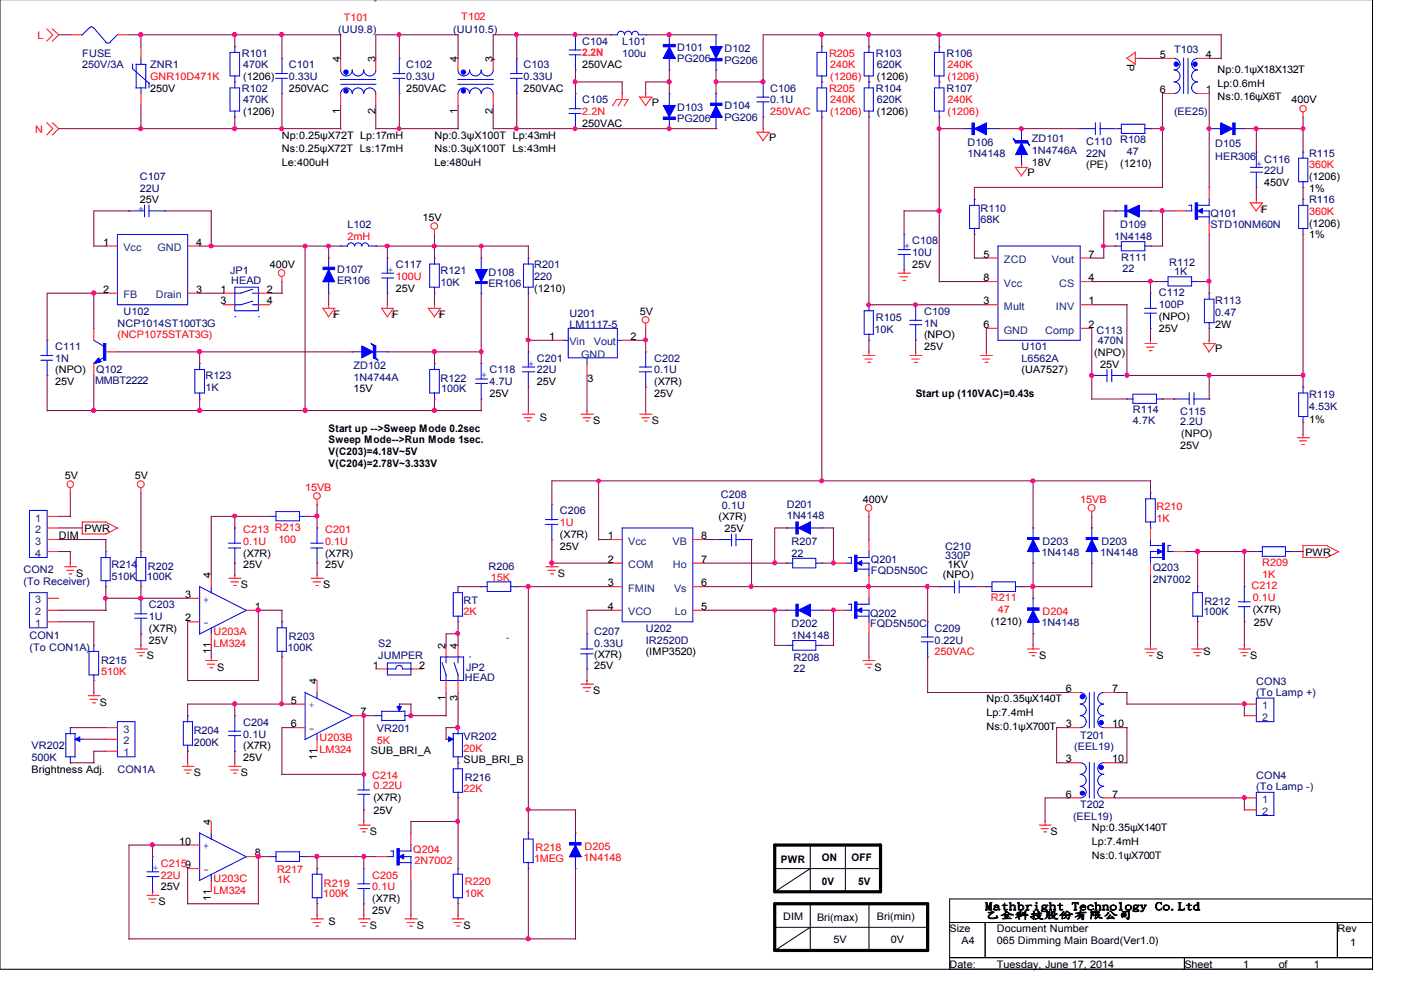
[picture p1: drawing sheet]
<svg xmlns="http://www.w3.org/2000/svg" width="297mm" height="210mm" viewBox="0 0 297 210" stroke-linecap="round" stroke-linejoin="round" font-family="sans-serif">
<defs><g id="words">
<g font-size="2.2" fill="#f00">
<text x="72.9" y="4.5">T101</text>
<text x="97.8" y="4.2">T102</text>
<text x="8" y="8.3">L</text>
<text x="123.4" y="12">2.2N</text>
<text x="31.8" y="16.9">GNR10D471K</text>
<text x="175.8" y="12">R205</text>
<text x="176" y="14.5">240K</text>
<text x="176" y="16.9">(1206)</text>
<text x="200.9" y="14.5">240K</text>
<text x="200.9" y="16.9">(1206)</text>
<text x="175.8" y="19.5">R205</text>
<text x="176" y="21.9">240K</text>
<text x="200.9" y="21.9">240K</text>
<text x="7.5" y="28.2">N</text>
<text x="123.4" y="24.5">2.2N</text>
<text x="163.3" y="24.5">250VAC</text>
<text x="176" y="24.5">(1206)</text>
<text x="200.9" y="24.5">(1206)</text>
<text x="277.5" y="35.7">360K</text>
<text x="277.5" y="45.6">360K</text>
<text x="73.7" y="50.8">2mH</text>
<text x="83.9" y="59.3">100U</text>
<text x="24.9" y="71.7">(NCP1075STAT3G)</text>
<text x="64.7" y="104.1">15VB</text>
<text x="229" y="106.6">15VB</text>
<text x="51.6" y="113">C213 R213</text>
<text x="68.9" y="113">C201</text>
<text x="118.7" y="111.6">1U</text>
<text x="245.2" y="108">R210</text>
<text x="245.2" y="110.6">1K</text>
<text x="51.6" y="115.6">0.1U</text>
<text x="59" y="115.1">100</text>
<text x="68.9" y="115.6">0.1U</text>
<text x="104.1" y="123.3">15K</text>
<text x="265.3" y="125">C212</text>
<text x="267.6" y="120.1">R209</text>
<text x="267.6" y="122.5">1K</text>
<text x="98.3" y="130.5">2K</text>
<text x="210.1" y="127.5">R211</text>
<text x="211.6" y="130">47</text>
<text x="221.1" y="130.5">D204</text>
<text x="265.6" y="127.5">0.1U</text>
<text x="45.3" y="134.7">U203A</text>
<text x="45.3" y="137.2">LM324</text>
<text x="21.4" y="143.2">510K</text>
<text x="198.1" y="139">250VAC</text>
<text x="67.7" y="157.2">U203B</text>
<text x="67.7" y="159.6">LM324</text>
<text x="79.9" y="157.7">5K</text>
<text x="98.3" y="159.4">20K</text>
<text x="78.9" y="165.1">C214</text>
<text x="79.2" y="167.3">0.22U</text>
<text x="98.3" y="167.8">22K</text>
<text x="34.1" y="183.7">C2159</text>
<text x="58.8" y="185">R217</text>
<text x="87.6" y="180.8">Q204</text>
<text x="87.9" y="183.2">2N7002</text>
<text x="113.3" y="182.7">1MEG</text>
<text x="113.5" y="180.5">R218</text>
<text x="123.7" y="182.6">1N4148</text>
<text x="124" y="180.3">D205</text>
<text x="34.1" y="186.3">22U</text>
<text x="45.3" y="187">U203C</text>
<text x="45.3" y="189.5">LM324</text>
<text x="58.8" y="187.2">1K</text>
<text x="68.5" y="190.3">100K</text>
<text x="68.7" y="188">R219</text>
<text x="78.9" y="186.3">C205</text>
<text x="78.9" y="188.7">0.1U</text>
<text x="98.6" y="187.7">R220</text>
<text x="98.6" y="190.3">10K</text>
</g>
<g font-size="2.2" fill="#000080">
<text x="71.7" y="7">(UU9.8)</text>
<text x="96.1" y="7">(UU10.5)</text>
<text x="123.4" y="9.5">C104</text>
<text x="131.9" y="9.5">L101</text>
<text x="143.6" y="10.8">D101</text>
<text x="153.6" y="11">D102</text>
<text x="248.9" y="11.3">T103</text>
<text x="17.4" y="12">FUSE</text>
<text x="17.4" y="14.5">250V/3A</text>
<text x="31.8" y="14.5">ZNR1</text>
<text x="51.3" y="12">R101</text>
<text x="51.6" y="14.5">470K</text>
<text x="61.2" y="14.5">C101</text>
<text x="61.2" y="16.9">0.33U</text>
<text x="86.1" y="14.5">C102</text>
<text x="86.1" y="16.9">0.33U</text>
<text x="111" y="14.5">C103</text>
<text x="111" y="16.9">0.33U</text>
<text x="131.9" y="12">100u</text>
<text x="143.6" y="13.2">PG206</text>
<text x="153.6" y="13.5">PG206</text>
<text x="185.7" y="12">R103</text>
<text x="185.9" y="14.5">620K</text>
<text x="200.7" y="12">R106</text>
<text x="51.3" y="19.5">R102</text>
<text x="51.6" y="21.9">470K</text>
<text x="123.4" y="21.9">C105</text>
<text x="143.6" y="23.5">D103</text>
<text x="153.6" y="23.2">D104</text>
<text x="163.3" y="19.5">C106</text>
<text x="163.3" y="21.9">0.1U</text>
<text x="185.7" y="19.5">R104</text>
<text x="185.9" y="21.9">620K</text>
<text x="200.7" y="19.5">R107</text>
<text x="143.6" y="25.9">PG206</text>
<text x="153.6" y="25.7">PG206</text>
<text x="248.9" y="24.5">(EE25)</text>
<text x="205.1" y="30.9">D106</text>
<text x="205.1" y="33.4">1N4148</text>
<text x="218.8" y="30.2">ZD101</text>
<text x="218.8" y="32.7">1N4746A</text>
<text x="230.3" y="30.7">C110</text>
<text x="230.3" y="33.2">22N</text>
<text x="237.5" y="30.4">R108</text>
<text x="238.9" y="32.9">47</text>
<text x="257.6" y="31.2">D105</text>
<text x="257.6" y="33.9">HER306</text>
<text x="268.1" y="34.6">C116</text>
<text x="277.5" y="33.2">R115</text>
<text x="29.6" y="38.1">C107</text>
<text x="29.6" y="40.7">22U</text>
<text x="268.1" y="36.9">22U</text>
<text x="207.9" y="44.9">R110</text>
<text x="207.9" y="47.3">68K</text>
<text x="256.6" y="46.1">Q101</text>
<text x="277.5" y="43.1">R116</text>
<text x="73.7" y="48.4">L102</text>
<text x="193.4" y="51.8">C108</text>
<text x="236.2" y="50.8">1N4148</text>
<text x="237.5" y="48.4">D109</text>
<text x="256.6" y="48.4">STD10NM60N</text>
<text x="48.8" y="58.1">JP1</text>
<text x="71.5" y="57.8">D107</text>
<text x="83.9" y="56.8">C117</text>
<text x="93.4" y="58.1">R121</text>
<text x="103.5" y="58.5">D108</text>
<text x="113.3" y="56.8">R201</text>
<text x="113.3" y="59.3">220</text>
<text x="193.4" y="54.3">10U</text>
<text x="237.7" y="55.3">R111</text>
<text x="238" y="57.6">22</text>
<text x="247.9" y="56.3">R112</text>
<text x="248.9" y="58.3">1K</text>
<text x="49" y="60.3">HEAD</text>
<text x="71.5" y="60.3">ER106</text>
<text x="93.4" y="60.6">10K</text>
<text x="103.5" y="60.8">ER106</text>
<text x="245.7" y="62.8">C112</text>
<text x="245.7" y="65.3">100P</text>
<text x="257.6" y="64.5">R113</text>
<text x="24.9" y="69.3">NCP1014ST100T3G</text>
<text x="26.2" y="66.7">U102</text>
<text x="120.7" y="67.2">U201</text>
<text x="120.7" y="69.5">LM1117-5</text>
<text x="185.4" y="70.5">10K</text>
<text x="185.7" y="68">R105</text>
<text x="195.9" y="66.7">C109</text>
<text x="195.9" y="69.3">1N</text>
<text x="232.5" y="70.7">C113</text>
<text x="257.6" y="67">0.47</text>
<text x="11.7" y="74.3">C111</text>
<text x="11.7" y="76.7">1N</text>
<text x="113.8" y="76.7">C201</text>
<text x="138.7" y="76.7">C202</text>
<text x="216.6" y="74.3">U101</text>
<text x="216.6" y="76.7">L6562A</text>
<text x="232.7" y="73">470N</text>
<text x="20.2" y="81.5">MMBT2222</text>
<text x="20.4" y="79.2">Q102</text>
<text x="43.6" y="80.4">R123</text>
<text x="43.6" y="83">1K</text>
<text x="74.9" y="78.2">ZD102</text>
<text x="74.9" y="80.7">1N4744A</text>
<text x="93.4" y="81">R122</text>
<text x="93.6" y="83.2">100K</text>
<text x="103.8" y="79.2">C118</text>
<text x="103.8" y="81.7">4.7U</text>
<text x="113.8" y="79.2">22U</text>
<text x="138.7" y="79.2">0.1U</text>
<text x="240.2" y="87.6">R114</text>
<text x="240.2" y="89.9">4.7K</text>
<text x="250.2" y="87.9">C115</text>
<text x="277.5" y="84.4">R119</text>
<text x="277.5" y="87">4.53K</text>
<text x="250.2" y="90.2">2.2U</text>
<text x="152.8" y="105.6">C208</text>
<text x="153.1" y="107.9">0.1U</text>
<text x="166.8" y="107.6">D201</text>
<text x="118.7" y="109.1">C206</text>
<text x="166.8" y="110.1">1N4148</text>
<text x="167.8" y="115.6">R207</text>
<text x="167.8" y="118">22</text>
<text x="184.7" y="119.3">Q201</text>
<text x="200.4" y="116.5">C210</text>
<text x="200.4" y="118.5">330P</text>
<text x="220.8" y="117.8">1N4148</text>
<text x="221.1" y="115.6">D203</text>
<text x="233.3" y="117.8">1N4148</text>
<text x="233.5" y="115.6">D203</text>
<text x="5" y="121.5">CON2</text>
<text x="5" y="124.1">(To Receiver)</text>
<text x="23.6" y="120.5">R214</text>
<text x="23.6" y="123">510K</text>
<text x="31.2" y="123">100K</text>
<text x="31.3" y="120.7">R202</text>
<text x="103.5" y="120.7">R206</text>
<text x="184.7" y="121.8">FQD5N50C</text>
<text x="244.4" y="121">Q203</text>
<text x="244.4" y="123.5">2N7002</text>
<text x="31.6" y="129">C203</text>
<text x="31.6" y="131.5">1U</text>
<text x="98.3" y="128">RT</text>
<text x="184.5" y="130.7">Q202</text>
<text x="255.2" y="130.5">100K</text>
<text x="255.4" y="128.3">R212</text>
<text x="6.3" y="135.5">CON1</text>
<text x="6.3" y="137.9">(To CON1A)</text>
<text x="61" y="137.9">100K</text>
<text x="61.2" y="135.7">R203</text>
<text x="80.2" y="137.2">S2</text>
<text x="126" y="134.7">C207</text>
<text x="126" y="137.2">0.33U</text>
<text x="136.9" y="134">U202</text>
<text x="136.9" y="136.5">IR2520D</text>
<text x="167.8" y="132.9">D202</text>
<text x="167.8" y="135.5">1N4148</text>
<text x="184.5" y="132.9">FQD5N50C</text>
<text x="198.1" y="134">C209</text>
<text x="198.1" y="136.5">0.22U</text>
<text x="220.8" y="132.8">1N4148</text>
<text x="21.4" y="140.7">R215</text>
<text x="80.2" y="139.7">JUMPER</text>
<text x="98.8" y="142.2">JP2</text>
<text x="168.2" y="140.2">R208</text>
<text x="168.2" y="142.4">22</text>
<text x="98.6" y="144.5">HEAD</text>
<text x="266.4" y="145.2">CON3</text>
<text x="266.4" y="147.7">(To Lamp +)</text>
<text x="41.1" y="155.6">R204</text>
<text x="51.6" y="153.9">C204</text>
<text x="79.9" y="155.1">VR201</text>
<text x="6.7" y="158.8">VR202</text>
<text x="6.7" y="161.4">500K</text>
<text x="41.1" y="158.1">200K</text>
<text x="51.6" y="156.4">0.1U</text>
<text x="98.3" y="156.9">VR202</text>
<text x="227.8" y="159.1">(EEL19)</text>
<text x="229" y="156.6">T201</text>
<text x="24.9" y="163.8">CON1A</text>
<text x="98.6" y="165.6">R216</text>
<text x="266.4" y="165.1">CON4</text>
<text x="266.4" y="167.6">(To Lamp -)</text>
<text x="227.5" y="173.8">(EEL19)</text>
<text x="229" y="171.3">T202</text>
</g>
<g font-size="2.2">
<text x="51.6" y="16.9">(1206)</text>
<text x="72.1" y="13.1" transform="rotate(-90 72.1 13.1)">4</text>
<text x="79.6" y="13.1" transform="rotate(-90 79.6 13.1)">3</text>
<text x="97" y="13.1" transform="rotate(-90 97 13.1)">4</text>
<text x="104.5" y="13.1" transform="rotate(-90 104.5 13.1)">3</text>
<text x="123.4" y="14.5">250VAC</text>
<text x="185.9" y="16.9">(1206)</text>
<text x="238.9" y="13.6" transform="rotate(90 238.9 13.6)">P</text>
<text x="245.9" y="12.3">5</text>
<text x="255.7" y="12.3">4</text>
<text x="258.1" y="15.5">Np:0.1ψX18X132T</text>
<text x="31.8" y="19.5">250V</text>
<text x="61.2" y="19.5">250VAC</text>
<text x="86.1" y="19.5">250VAC</text>
<text x="111" y="19.5">250VAC</text>
<text x="138.2" y="22.5">P</text>
<text x="245.9" y="19.7">6</text>
<text x="255.7" y="19.7">1</text>
<text x="258.1" y="18.4">Lp:0.6mH</text>
<text x="258.1" y="21.3">Ns:0.16ψX6T</text>
<text x="273.8" y="21.9">400V</text>
<text x="51.6" y="24.5">(1206)</text>
<text x="59.8" y="29.4">Np:0.25ψX72T Lp:17mH</text>
<text x="72.1" y="24.1" transform="rotate(-90 72.1 24.1)">1</text>
<text x="79.6" y="24.1" transform="rotate(-90 79.6 24.1)">2</text>
<text x="92.1" y="29.4">Np:0.3ψX100T Lp:43mH</text>
<text x="97" y="24.1" transform="rotate(-90 97 24.1)">1</text>
<text x="104.5" y="24.1" transform="rotate(-90 104.5 24.1)">2</text>
<text x="123.4" y="26.9">250VAC</text>
<text x="163.1" y="29.9">P</text>
<text x="185.9" y="24.5">(1206)</text>
<text x="59.8" y="32.3">Ns:0.25ψX72T Ls:17mH</text>
<text x="59.8" y="35.2">Le:400uH</text>
<text x="92.1" y="32.3">Ns:0.3ψX100T Ls:43mH</text>
<text x="92.1" y="35.2">Le:480uH</text>
<text x="218.8" y="35.2">18V</text>
<text x="230.3" y="35.7">(PE)</text>
<text x="237.5" y="35.4">(1210)</text>
<text x="217.8" y="37.4">P</text>
<text x="268.1" y="39.4">450V</text>
<text x="277.5" y="38.1">(1206)</text>
<text x="277.5" y="40.7">1%</text>
<text x="29.6" y="43.1">25V</text>
<text x="89.6" y="46.8">15V</text>
<text x="21.8" y="52.1">1</text>
<text x="41.6" y="52.1">4</text>
<text x="277.5" y="48.1">(1206)</text>
<text x="277.5" y="50.6">1%</text>
<text x="57.2" y="56.8">400V</text>
<text x="193.4" y="56.8">25V</text>
<text x="208.5" y="54.6">5</text>
<text x="208.5" y="59.6">8</text>
<text x="230.8" y="59.6">4</text>
<text x="230.8" y="54.6">7</text>
<text x="21.8" y="62.1">2</text>
<text x="41.6" y="62.1">3</text>
<text x="46.7" y="62.1">1</text>
<text x="46.7" y="64.5">3</text>
<text x="56.6" y="62.1">2</text>
<text x="56.6" y="64.5">4</text>
<text x="83.9" y="61.8">25V</text>
<text x="113.3" y="61.8">(1210)</text>
<text x="208.5" y="64.5">3</text>
<text x="230.8" y="64.5">1</text>
<text x="135.6" y="66.7">5V</text>
<text x="195.9" y="71.7">(NPO)</text>
<text x="208.5" y="69.5">6</text>
<text x="230.8" y="69.5">2</text>
<text x="245.7" y="67.7">(NPO)</text>
<text x="245.7" y="70.3">25V</text>
<text x="257.6" y="69.5">2W</text>
<text x="116.4" y="72.1">1</text>
<text x="133.7" y="72.1">2</text>
<text x="195.9" y="74.3">25V</text>
<text x="232" y="75.5">(NPO)</text>
<text x="233.3" y="78">25V</text>
<text x="257.6" y="74.7">P</text>
<text x="11.7" y="79.2">(NPO)</text>
<text x="11.7" y="81.7">25V</text>
<text x="74.9" y="83.2">15V</text>
<text x="113.8" y="81.7">25V</text>
<text x="124.5" y="81">3</text>
<text x="138.7" y="81.7">(X7R)</text>
<text x="216.6" y="79.2">(UA7527)</text>
<text x="103.8" y="84.2">25V</text>
<text x="114.5" y="89.2">S</text>
<text x="125.7" y="89.9">S</text>
<text x="138.2" y="89.9">S</text>
<text x="138.7" y="84.2">25V</text>
<text x="194.1" y="84.1">Start up (110VAC)=0.43s</text>
<text x="277.5" y="89.7">1%</text>
<text x="69.7" y="91.5">Start up --&gt;Sweep Mode 0.2sec</text>
<text x="69.7" y="94">Sweep Mode--&gt;Run Mode 1sec.</text>
<text x="250.2" y="95.2">25V</text>
<text x="250.4" y="92.6">(NPO)</text>
<text x="13.7" y="101.6">5V</text>
<text x="28.6" y="101.6">5V</text>
<text x="69.7" y="96.5">V(C203)=4.18V~5V</text>
<text x="69.7" y="99">V(C204)=2.78V~3.333V</text>
<text x="183" y="106.6">400V</text>
<text x="17.9" y="112.8">PWR</text>
<text x="152.3" y="110.3">(X7R)</text>
<text x="153.6" y="112.8">25V</text>
<text x="12.4" y="114.3">DIM</text>
<text x="51.6" y="118">(X7R)</text>
<text x="68.9" y="118">(X7R)</text>
<text x="118.7" y="114.1">(X7R)</text>
<text x="118.7" y="116.5">25V</text>
<text x="128.9" y="114.3">1</text>
<text x="128.9" y="119.3">2</text>
<text x="148.7" y="119.3">7</text>
<text x="148.7" y="114.3">8</text>
<text x="276.8" y="117.8">PWR</text>
<text x="16.2" y="122.3">S</text>
<text x="44.7" y="122.6" transform="rotate(-90 44.7 122.6)">4</text>
<text x="51.1" y="124.7">S</text>
<text x="51.6" y="120.5">25V</text>
<text x="68.5" y="124.7">S</text>
<text x="68.9" y="120.5">25V</text>
<text x="118.3" y="122.3">S</text>
<text x="128.9" y="124.3">3</text>
<text x="148.7" y="124.3">6</text>
<text x="199.9" y="122.5">(NPO)</text>
<text x="200.9" y="120.5">1KV</text>
<text x="39.3" y="126.8">3</text>
<text x="39.3" y="131.8">2</text>
<text x="54" y="129.3">1</text>
<text x="128.9" y="129.3">4</text>
<text x="148.7" y="129.3">5</text>
<text x="265.6" y="130">(X7R)</text>
<text x="31.6" y="134">(X7R)</text>
<text x="31.6" y="136.5">25V</text>
<text x="94.5" y="137.5" transform="rotate(-90 94.5 137.5)">2</text>
<text x="97" y="137.5" transform="rotate(-90 97 137.5)">4</text>
<text x="210.1" y="132.5">(1210)</text>
<text x="265.9" y="132.8">25V</text>
<text x="31.2" y="139.7">S</text>
<text x="44.7" y="138.7" transform="rotate(-90 44.7 138.7)">11</text>
<text x="46.1" y="142.2">S</text>
<text x="79.1" y="141.7">1</text>
<text x="88.9" y="141.7">2</text>
<text x="126" y="139.5">(X7R)</text>
<text x="126" y="141.9">25V</text>
<text x="136.9" y="139">(IMP3520)</text>
<text x="185.4" y="142.2">S</text>
<text x="220.3" y="139.7">S</text>
<text x="245.2" y="139.7">S</text>
<text x="255.2" y="139">S</text>
<text x="265.1" y="139.7">S</text>
<text x="21.2" y="149.6">S</text>
<text x="61.6" y="149.2">5</text>
<text x="67.1" y="145" transform="rotate(-90 67.1 145)">4</text>
<text x="94.5" y="148.6" transform="rotate(-90 94.5 148.6)">1</text>
<text x="97" y="148.6" transform="rotate(-90 97 148.6)">3</text>
<text x="125.7" y="147.2">S</text>
<text x="209.1" y="148.9">Np:0.35ψX140T</text>
<text x="226" y="146.7">6</text>
<text x="235.8" y="146.7">7</text>
<text x="61.6" y="154.2">6</text>
<text x="76.5" y="151.7">7</text>
<text x="209.1" y="151.8">Lp:7.4mH</text>
<text x="209.1" y="154.7">Ns:0.1ψX700T</text>
<text x="226" y="154.2">3</text>
<text x="235.8" y="154.2">10</text>
<text x="51.6" y="158.8">(X7R)</text>
<text x="51.6" y="161.4">25V</text>
<text x="67.1" y="161.1" transform="rotate(-90 67.1 161.1)">11</text>
<text x="78.7" y="159.9">SUB_BRI_A</text>
<text x="98.3" y="161.8">SUB_BRI_B</text>
<text x="226" y="161.6">3</text>
<text x="235.8" y="161.6">10</text>
<text x="6.7" y="163.8">Brightness Adj.</text>
<text x="41.1" y="164.6">S</text>
<text x="51.1" y="164.6">S</text>
<text x="79.2" y="169.9">(X7R)</text>
<text x="79.2" y="172.6">25V</text>
<text x="226" y="169.1">6</text>
<text x="235.8" y="169.1">7</text>
<text x="38" y="179.1">10</text>
<text x="44.7" y="174.9" transform="rotate(-90 44.7 174.9)">4</text>
<text x="78.4" y="177.1">S</text>
<text x="222.8" y="177.1">S</text>
<text x="231.5" y="176.3">Np:0.35ψX140T</text>
<text x="231.5" y="179.2">Lp:7.4mH</text>
<text x="54" y="181.5">8</text>
<text x="165.5" y="182.9">PWR</text>
<text x="174.2" y="182.6">ON</text>
<text x="180.5" y="182.6">OFF</text>
<text x="231.5" y="182">Ns:0.1ψX700T</text>
<text x="33.6" y="192">S</text>
<text x="34.1" y="188.7">25V</text>
<text x="44.7" y="190.9" transform="rotate(-90 44.7 190.9)">11</text>
<text x="78.9" y="191.2">(X7R)</text>
<text x="174.2" y="187.6">0V</text>
<text x="181.9" y="187.6">5V</text>
<text x="69.7" y="196.2">S</text>
<text x="78.4" y="196.9">S</text>
<text x="78.9" y="193.7">25V</text>
<text x="88.4" y="196.9">S</text>
<text x="98.3" y="196.9">S</text>
<text x="166" y="195">DIM</text>
<text x="173.2" y="195.2">Bri(max)</text>
<text x="185.9" y="195">Bri(min)</text>
<text x="201.3" y="197.7">Size</text>
<text x="208.9" y="192.9">Mathbright</text>
<text x="208.9" y="194.7">乙全科技股</text>
<text x="211.3" y="197.7">Document Number</text>
<text x="224.5" y="194.7">份有限</text>
<text x="227.2" y="192.9">Technology</text>
<text x="233.9" y="194.7">公司</text>
<text x="244.9" y="192.9">Co.Ltd</text>
<text x="283.5" y="197.7">Rev</text>
<text x="176.7" y="199.9">5V</text>
<text x="188.9" y="199.9">0V</text>
<text x="203.9" y="200.2">A4</text>
<text x="211.3" y="200.2">065 Dimming Main Board(Ver1.0)</text>
<text x="286.3" y="200.7">1</text>
<text x="201.3" y="205.2">Date:</text>
<text x="211.3" y="205.2">Tuesday, June 17, 2014</text>
<text x="251.1" y="205.2">Sheet</text>
<text x="263.6" y="205.2">1</text>
<text x="271.1" y="205.2">of</text>
<text x="278.6" y="205.2">1</text>
</g>
<g font-size="2.2" fill="#00f">
<text x="266.4" y="35.4">+</text>
<text x="30.6" y="45" transform="rotate(-90 30.6 45)">+</text>
<text x="191.7" y="52.8">+</text>
<text x="82.1" y="57.8">+</text>
<text x="112" y="77.7">+</text>
<text x="102" y="80.2">+</text>
<text x="43.1" y="127.8">+</text>
<text x="43.1" y="132.7">-</text>
<text x="65.4" y="150.1">+</text>
<text x="65.4" y="155.1">-</text>
<text x="32.3" y="184.8">+</text>
<text x="43.1" y="180">+</text>
<text x="43.1" y="185">-</text>
</g>
<g font-size="2.2" fill="#004080">
<text x="26.2" y="53.3">Vcc</text>
<text x="33.4" y="53.3">GND</text>
<text x="212.9" y="55.8">ZCD</text>
<text x="223" y="55.8">Vout</text>
<text x="26.2" y="63.3">FB</text>
<text x="33" y="63.3">Drain</text>
<text x="212.9" y="65.7">Mult</text>
<text x="212.9" y="60.8">Vcc</text>
<text x="223.9" y="65.7">INV</text>
<text x="224.5" y="60.8">CS</text>
<text x="212.9" y="70.7">GND</text>
<text x="221.6" y="70.7">Comp</text>
<text x="120.7" y="73.3">Vin</text>
<text x="123.2" y="75.9">GND</text>
<text x="125.9" y="73.3">Vout</text>
<text x="7.5" y="110.6">1</text>
<text x="7.5" y="113">2</text>
<text x="7.5" y="115.5">3</text>
<text x="7.5" y="118">4</text>
<text x="133.2" y="115.5">Vcc</text>
<text x="142.6" y="115.5">VB</text>
<text x="133.2" y="120.5">COM</text>
<text x="133.2" y="125.5">FMIN</text>
<text x="142.7" y="120.5">Ho</text>
<text x="142.9" y="125.5">Vs</text>
<text x="7.5" y="130.5">2</text>
<text x="7.5" y="127.9">3</text>
<text x="133.2" y="130.5">VCO</text>
<text x="143.1" y="130.5">Lo</text>
<text x="7.5" y="132.9">1</text>
<text x="26.2" y="155.4">3</text>
<text x="267.6" y="150.4">1</text>
<text x="267.6" y="152.8">2</text>
<text x="26.2" y="160.4">1</text>
<text x="26.2" y="157.8">2</text>
<text x="267.6" y="170.3">1</text>
<text x="267.6" y="172.8">2</text>
</g>
<g font-size="1.8" fill="#f00">
<text x="267.1" y="45">F</text>
<text x="70.4" y="67.3">F</text>
<text x="82.9" y="67.3">F</text>
<text x="92.9" y="67.3">F</text>
</g>
</g></defs>
<g fill="none" stroke="#000" stroke-width=".21">
<path d="M0 -.1v205.6h291v-205.6M171.8 179.2v10M179.2 179.2v10M164.3 196.6h32.5M164.3 184.2h22.5M171.8 191.6v10M171.8 184.2l-7.6 5M171.8 196.6l-7.6 5M184.2 191.6v10M201.3 195.6h89.7M208.9 195.6v7.4M283.5 195.6v7.4"/>
<path d="M291 190.6h-89.7v14.9M201.3 203h89.7M251.1 203v2.5"/>
</g>
<path d="M164.3 179.2h22.4v9.9h-22.4zM164.3 191.6h32.4v9.9h-32.4z" fill="none" stroke="#000" stroke-width=".68"/>
<g fill="none" stroke="#f00" stroke-width=".21">
<path d="M9.9 6.1l1.3 1.3-1.3 1.3M11.1 6.1l1.3 1.3-1.3 1.3M14.9 7.4h2.5M24.9 7.4h2.4M29.9 9.9v2.5M29.9 19.8v2.6M49.8 17.4h.1M49.8 9.9h.1M59.8 12.4h.1M59.8 19.8h.1M72.2 12.4v2.4M72.2 19.8v2.6"/>
<path d="M79.7 12.4v2.4M79.7 19.8v2.6M84.7 12.4h.1M84.7 19.8h.1M97.1 12.4v2.4M97.1 19.8v2.6M104.6 12.4v2.4M104.6 19.8v2.6M109.6 12.4h.1M109.6 19.8h.1M122 19.8h.1M122 7.4h.1"/>
<path d="M122 14.8h.1M129.5 7.4h.1M131.9 19.7v1.4l-.8 1.4M136.9 7.4h.1M136.9 19.8v.9M141.9 14.8h.1M141.9 7.4h.1M141.9 19.8h.1M151.8 19.8h.1M151.8 7.4h.1M151.8 14.8h.1M161.8 17.4h.1"/>
<path d="M174.2 17.4h.1M174.2 9.9h.1M184.2 17.4h.1M184.2 9.9h.1M199.1 17.4h.1M199.1 9.9h.1M238.8 12.3l1.9 1.3M240.6 12.4h.9M240.7 11.1v2.6M240.8 11l-1.9 1.4M246.5 12.4h2.4M246.5 19.8h2.4"/>
<path d="M253.9 12.4h2.5M253.9 19.8h2.5M9.9 26l1.3 1.3-1.3 1.3M11.1 26l1.3 1.3-1.3 1.3M49.8 24.8h.1M122 27.3h.1M133.2 21.1l-.9 1.4M133.3 21.1h-2.6l-.8 1.4M135.6 20.5l1.3 1.9M135.6 20.6h2.7M138.2 20.6l-1.4 1.9M141.9 27.3h.1"/>
<path d="M151.8 27.3h.1M160.4 28l1.4 1.8M160.5 28h2.7M161.8 24.8h.1M161.8 27.3v.8M163.1 28l-1.4 1.9M174.2 24.8h.1M184.2 24.8h.1M199.1 24.8h.1M204.1 27.3h.1M211.6 27.3h.1M215.2 35.4l1.4 1.9"/>
<path d="M215.3 35.5h2.6M216.6 34.8h.1M216.6 27.3h.1M216.6 34.8v.8M217.8 35.5l-1.3 1.9M229 27.3h.1M236.5 27.3h.1M243.9 27.3h.1M256.4 27.3h.1M256.4 39.7v2.6M263.8 27.3h.1M266.4 32.3h.1"/>
<path d="M266.4 39.7h.1M276.3 39.7h.1M276.3 32.3h.1M276.3 23.8v1.1M22.4 52.2h2.5M27.3 44.7h.1M34.9 44.7h.1M39.8 52.2h2.5M59.8 58.7v1.1M69.7 54.7h.1M72.2 52.2h.1M79.7 52.2h.1"/>
<path d="M82.1 54.7h.1M92.1 54.7h.1M92.1 48.7v1.1M102 54.7h.1M112 54.7h.1M190.4 57.9h2.6M190.8 58.7h1.6M191.4 59.5h.6M191.7 49.7h.1M191.7 57.2h.1M191.7 57.2v.8M206.6 49.7h.1"/>
<path d="M206.6 42.3h.1M209.1 59.7h2.5M209.1 54.7h2.5M229 59.7h2.5M229 54.7h2.5M236.5 44.7h.1M236.5 52.2h.1M243.9 44.7h.1M243.9 52.2h.1M246.5 59.7h.1M248.9 44.7h2.5M253.9 59.7h.1"/>
<path d="M256.4 47.3v2.4M265 42.9l1.4 1.8M265.1 43h2.6M266.4 42.2v.8M267.6 43l-1.3 1.8M276.3 49.7h.1M276.3 42.3h.1M10 72.2h.1M10 79.6h.1M19.9 69.6v2.6M19.9 77.1v2.5M22.4 74.6h2.5"/>
<path d="M22.4 62.2h2.5M39.8 62.2h2.5M42.3 77.1h.1M47.3 62.2h2.5M47.3 64.6h2.5M54.8 62.2h2.4M54.8 64.6h2.4M68.4 65.3l1.3 1.9M68.5 65.4h2.5M69.7 62.2h.1M69.7 64.5v.9M71 65.4l-1.4 1.8"/>
<path d="M74.7 74.6h.1M80.9 65.3l1.2 1.9M80.9 65.4h2.6M82.1 74.6h.1M82.1 62.2h.1M82.1 64.5v.9M83.4 65.4l-1.4 1.8M90.8 65.3l1.3 1.9M90.8 65.4h2.7M92.1 62.2h.1M92.1 77.1h.1M92.1 64.5v.9"/>
<path d="M93.4 65.4l-1.4 1.8M102 77.1h.1M102 62.2h.1M112 74.6h.1M112 62.2h.1M117 72.2h2.5M124.5 77.1v2.5M131.9 72.2h2.6M136.9 74.6h.1M136.9 68.6v1.1M183 75.4h2.5M183.4 76.1h1.5"/>
<path d="M184 76.8h.6M184.2 72.2h.1M184.2 64.6h.1M184.2 74.6v.9M193 75.4h2.5M193.3 76.1h1.6M193.9 76.8h.6M194.1 64.6h.1M194.1 72.2h.1M194.1 74.6v.9M207.9 75.4h2.5M208.3 76.1h1.5"/>
<path d="M208.9 76.8h.6M209.1 74.6v.9M209.1 64.6h2.5M209.1 69.6h2.5M229 64.6h2.5M229 69.6h2.5M231.5 79.6h.1M238.9 79.6h.1M242.7 72.8h2.6M243.1 73.6h1.6M243.7 74.4h.6M243.9 62.2h.1"/>
<path d="M243.9 69.6h.1M243.9 72.2v.7M255.1 72.7l1.3 1.9M255.2 72.8h2.5M256.4 69.6h.1M256.4 62.2h.1M256.4 72.2v.7M257.6 72.8l-1.3 1.9M42.3 84.6h.1M92.1 84.6h.1M102 84.6h.1M110.7 87.8h2.7"/>
<path d="M111.2 88.6h1.6M111.8 89.3h.6M112 82.1h.1M112 87.1v.8M123.2 87.8h2.6M123.6 88.6h1.6M124.2 89.3h.6M124.5 87.1v.8M135.6 87.8h2.7M136.1 88.6h1.6M136.7 89.3h.5M136.9 82.1h.1"/>
<path d="M136.9 87.1v.8M238.9 84.6h.1M246.5 84.6h.1M248.9 84.6h.1M256.4 84.6h.1M275.1 92.8h2.5M275.5 93.5h1.5M276 94.2h.6M276.3 89.5h.1M276.3 82.1h.1M276.3 92v.9M10 114.4h2.4"/>
<path d="M10 116.9h2.4M10 109.5h2.4M10 111.9h2.4M14.9 103.5v1.1M14.9 119.4v.8M17.4 113.2h5M17.4 110.7h5.1M17.4 110.6v2.6M22.4 116.9h.1M22.4 110.7l2.6 1.3M24.9 111.9l-2.5 1.4M29.9 116.9h.1"/>
<path d="M29.9 103.5v1.1M49.8 111.9h.1M49.8 119.4h.1M57.2 109.5h.1M64.7 109.5h.1M67.2 111.9h.1M67.2 119.4h.1M67.2 105.9v1.1M117 106.9h.1M117 114.4h.1M117 119.4v.8M129.5 114.4h2.4"/>
<path d="M129.5 119.4h2.4M146.9 114.4h2.5M146.9 119.4h2.5M151.8 114.4h.1M159.3 114.4h.1M166.8 111.9h.1M166.8 119.4h.1M174.2 111.9h.1M174.2 119.4h.1M176.7 119.4h2.5M184.2 108.5v1.1M184.2 114.4v2.5"/>
<path d="M219 119.4h.1M219 111.9h.1M231.5 119.4h.1M231.5 111.9h.1M231.5 108.5v1.1M243.9 111.9h.1M243.9 104.5h.1M243.9 111.9v2.5M243.9 119.4v2.5M248.9 116.9h2.5M266.4 116.9h.1M273.8 116.9h.1"/>
<path d="M276.2 118.2h5.1M276.3 115.6v2.6M276.3 115.7h5M281.3 115.7l2.6 1.3M283.8 116.9l-2.6 1.4M10 129.4h2.4M10 131.8h2.4M10 126.8h2.4M13.7 120.2h2.6M14.1 120.9h1.6M14.6 121.7h.6M19.9 136.8h.1"/>
<path d="M22.4 124.4h.1M28.6 137.6h2.6M29 138.4h1.6M29.6 139h.6M29.9 124.4h.1M29.9 126.8h.1M29.9 134.4h.1M29.9 136.8v.9M39.8 131.8h2.5M39.8 126.8h2.5M44.8 121.9v2.5M44.8 134.4v2.4"/>
<path d="M44.8 139.3v.8M48.5 122.6h2.6M48.9 123.4h1.6M49.5 124.1h.6M49.8 121.9v.8M52.2 129.4h2.6M59.8 139.3h.1M59.8 131.8h.1M66 122.6h2.6M66.4 123.4h1.6M67 124.1h.6M67.2 121.9v.8"/>
<path d="M94.6 136.8v2.5M97.1 131.8h.1M97.1 124.4h.1M97.1 136.8v2.5M102 124.4h.1M109.6 124.4h.1M115.7 120.2h2.7M116.2 120.9h1.6M116.8 121.7h.5M124.5 134.4h.1M129.5 124.4h2.4M129.5 129.4h2.4"/>
<path d="M146.9 124.4h2.5M146.9 129.4h2.5M166.8 129.4h.1M166.8 136.8h.1M174.2 129.4h.1M174.2 136.8h.1M176.7 129.4h2.5M184.2 121.9v4.9M184.2 131.8v2.6M184.2 139.3v.8M196.7 131.8h.1M196.7 139.3h.1"/>
<path d="M199.1 124.4h.1M206.6 124.4h.1M209.1 124.4h.1M216.6 124.4h.1M217.8 137.6h2.6M218.2 138.4h1.6M218.8 139h.6M219 134.4h.1M219 126.8h.1M219 136.8v.9M242.7 137.6h2.6M243.1 138.4h1.6"/>
<path d="M243.7 139h.6M243.9 136.8v.9M252.6 137.6h2.7M253.1 138.4h1.6M253.7 139h.6M253.9 131.8h.1M253.9 124.4h.1M253.9 136.8v.9M262.6 137.6h2.6M263.1 138.4h1.5M263.6 139h.6M263.8 124.4h.1"/>
<path d="M263.8 131.8h.1M263.8 136.8v.9M14.9 154.3h.1M17.4 156.7h.1M18.7 147.5h2.6M19 148.3h1.7M19.6 149h.6M19.9 144.3h.1M19.9 146.8v.8M22.4 154.3h2.5M22.4 159.3h2.5M22.4 156.7h2.5"/>
<path d="M39.8 151.7h.1M39.8 159.3h.1M43.6 140.1h2.5M43.9 140.8h1.7M44.5 141.6h.6M49.8 151.7h.1M49.8 159.3h.1M62.2 154.3h2.5M62.2 149.3h2.5M67.2 144.3v2.5M67.2 156.7v2.6M74.7 151.7h2.4"/>
<path d="M79.7 151.7h.1M79.7 141.8h2.4M84.7 149.3h.1M87.1 151.7h.1M87.1 141.8h2.5M94.6 156.7h.1M94.6 144.3v2.5M97.1 154.3h.1M97.1 144.3v2.5M123.2 145h2.6M123.6 145.8h1.6M124.2 146.6h.6"/>
<path d="M124.5 141.8h.1M124.5 144.3v.8M183 140.1h2.5M183.4 140.8h1.5M184 141.6h.6M226.5 146.8h2.5M226.5 154.3h2.5M234 146.8h2.5M234 154.3h2.5M263.8 149.3h2.6M263.8 151.7h2.6M14.9 161.7h.1"/>
<path d="M38.6 162.5h2.5M39 163.3h1.6M39.5 163.9h.6M39.8 161.7v.9M39.8 179.2h2.5M44.8 174.2v2.4M48.5 162.5h2.6M48.9 163.3h1.6M49.5 163.9h.6M49.8 161.7v.9M75.9 174.9h2.6M76.4 175.7h1.5"/>
<path d="M76.9 176.4h.6M77.1 164.2h.1M77.1 171.7h.1M77.1 174.2v.8M87.1 176.6v2.6M97.1 169.2h.1M97.1 161.7h.1M112 176.6h.1M122 176.6h.1M220.3 174.9h2.5M220.7 175.7h1.5M221.3 176.4h.6"/>
<path d="M221.6 174.2v.8M226.5 169.2h2.5M226.5 161.7h2.5M234 169.2h2.5M234 161.7h2.5M263.8 169.2h2.6M263.8 171.7h2.6M31.2 189.8h2.5M31.5 190.6h1.6M32.1 191.4h.6M32.3 181.6h.1M32.3 189.1h.1"/>
<path d="M32.3 189.1v.8M39.8 184.2h2.5M44.8 186.6v2.5M52.2 181.6h2.6M57.2 181.6h.1M64.7 181.6h.1M66 194.8h2.6M66.4 195.6h1.6M67 196.4h.6M67.2 191.6h.1M67.2 184.2h.1M67.2 194.1v.8"/>
<path d="M75.9 194.8h2.6M76.4 195.6h1.5M76.9 196.4h.6M77.1 184.2h.1M77.1 191.6h.1M77.1 194.1v.8M79.7 181.6h2.4M85.9 194.8h2.6M86.3 195.6h1.6M86.9 196.4h.6M87.1 184.2v2.4M87.1 194.1v.8"/>
<path d="M95.8 194.8h2.6M96.3 195.6h1.5M96.9 196.4h.6M97.1 191.6h.1M97.1 184.2h.1M97.1 194.1v.8M112 184.2h.1M122 184.2h.1"/>
<circle cx="276.3" cy="23" r=".68"/>
<circle cx="59.7" cy="57.9" r=".7"/>
<circle cx="92.1" cy="47.9" r=".7"/>
<circle cx="136.9" cy="67.8" r=".7"/>
<circle cx="14.9" cy="102.7" r=".7"/>
<circle cx="29.8" cy="102.7" r=".72"/>
<circle cx="67.2" cy="105.2" r=".7"/>
<circle cx="184.1" cy="107.7" r=".7"/>
<circle cx="231.4" cy="107.7" r=".72"/>
</g>
<g fill="none" stroke="#00f" stroke-width=".21">
<path d="M18.9 5.9l-1.5 1.6M18.9 6l.5-.3 .4 .3M19.9 5.9l2.6 3.1M22.4 8.9a.69 .69 0 0 0 1 0M24.9 7.4l-1.6 1.6M28.1 13.6v1l3.6 3.1M28.8 18.6h2.1M28.9 13.6v5M28.9 13.6h2.1M29.9 12.3v1.3M29.9 18.6v1.2M30.9 13.6v5.1"/>
<path d="M31.6 17.5v1.1M48.8 11.1h2v5h-2zM48.8 18.6h2v5h-2zM49.8 9.8v1.3M49.8 16v2.6M58.4 15.6h2.6M58.4 16.6h2.6M59.8 12.4v3.3M59.8 16.6v3.3M72.1 16.9h7.6M72.2 19.8a1.23 1.23 0 0 1 1.2-1.2 1.23 1.23 0 0 1 1.3 1.2 1.23 1.23 0 0 1 1.2-1.2 1.23 1.23 0 0 1 1.2 1.2 1.27 1.27 0 0 1 1.3-1.2 1.27 1.27 0 0 1 1.3 1.2M72.2 14.8a1.23 1.23 0 0 0 1.2 1.3 1.23 1.23 0 0 0 1.3-1.3 1.23 1.23 0 0 0 1.2 1.3 1.23 1.23 0 0 0 1.2-1.3 1.27 1.27 0 0 0 1.3 1.3 1.27 1.27 0 0 0 1.3-1.3"/>
<path d="M72.2 17.9h7.6M83.3 15.6h2.6M83.3 16.6h2.6M84.7 12.4v3.3M84.7 16.6v3.3M97 16.9h7.6M97.1 19.8a1.23 1.23 0 0 1 1.2-1.2 1.23 1.23 0 0 1 1.3 1.2 1.23 1.23 0 0 1 1.2-1.2 1.23 1.23 0 0 1 1.2 1.2 1.27 1.27 0 0 1 1.3-1.2 1.27 1.27 0 0 1 1.3 1.2M97.1 14.8a1.23 1.23 0 0 0 1.2 1.3 1.23 1.23 0 0 0 1.3-1.3 1.23 1.23 0 0 0 1.2 1.3 1.23 1.23 0 0 0 1.2-1.3 1.27 1.27 0 0 0 1.3 1.3 1.27 1.27 0 0 0 1.3-1.3M97.1 17.9h7.5M108.2 15.6h2.5M108.2 16.6h2.5M109.6 12.4v3.3"/>
<path d="M109.6 16.6v3.3M120.6 10.6h2.6M120.6 11.6h2.6M122 7.4v3.3M122 11.6v3.3M122 19.8v3.3M129.5 7.4h1.5M130.9 7.4a.76 .76 0 0 1 .8-.8 .76 .76 0 0 1 .7 .8 .76 .76 0 0 1 .8-.8 .76 .76 0 0 1 .7 .8 .72 .72 0 0 1 .8-.8 .72 .72 0 0 1 .7 .8h1.6M141.9 7.3v7.5M141.9 19.8v7.6M151.8 7.4v7.5M151.8 19.7v7.6"/>
<path d="M161.8 17.4v3.3M173.2 11.1h2.1v5h-2.1zM173.2 18.6h2.1v5h-2.1zM174.2 9.8v1.3M174.2 16v2.6M183.2 11.1h2v5h-2zM183.2 18.6h2v5h-2zM184.2 9.8v1.3M184.2 16v2.6M198.1 11.1h2.1v5h-2.1zM198.1 18.6h2.1v5h-2.1zM199.1 9.8v1.3"/>
<path d="M199.1 16v2.6M248.9 12.4a1.23 1.23 0 0 1 1.3 1.2 1.23 1.23 0 0 1-1.3 1.2 1.27 1.27 0 0 1 1.3 1.3 1.27 1.27 0 0 1-1.3 1.3 1.23 1.23 0 0 1 1.3 1.2 1.23 1.23 0 0 1-1.3 1.2M251 12.3v7.5M251.9 12.4v7.5M253.9 12.4a1.23 1.23 0 0 0-1.3 1.2 1.23 1.23 0 0 0 1.3 1.2 1.27 1.27 0 0 0-1.3 1.3 1.27 1.27 0 0 0 1.3 1.3 1.23 1.23 0 0 0-1.3 1.2 1.23 1.23 0 0 0 1.3 1.2M49.8 23.5v1.3M120.6 23h2.6M120.6 24.1h2.6M122 24.1v3.3M160.4 20.6h2.7M160.4 21.6h2.7M161.8 21.6v3.3"/>
<path d="M174.2 23.5v1.3M184.2 23.5v1.3M199.1 23.5v1.3M204 27.3h7.6M216.6 27.3v7.6M228.9 27.3h3.3M232.2 26v2.5M233.2 27.3h4.5M233.3 26v2.5M237.7 26.3h5v2h-5zM242.7 27.3h1.2M256.4 27.3h7.5"/>
<path d="M265.1 36.5h2.6M265.1 35.5h2.6M266.4 32.2v3.3M266.4 36.5v3.3M275.3 33.5h2v5h-2zM276.3 32.2v1.3M276.3 38.5v1.2M24.9 49.7h14.9v14.9h-14.9zM27.3 44.7h3.3M30.6 43.4v2.6M31.6 43.4v2.6M31.6 44.7h3.4"/>
<path d="M69.7 54.6v7.6M72.2 52.2h1.5M73.7 52.2a.77 .77 0 0 1 .7-.7 .77 .77 0 0 1 .8 .7 .77 .77 0 0 1 .7-.7 .77 .77 0 0 1 .8 .7 .72 .72 0 0 1 .7-.7 .72 .72 0 0 1 .7 .7h1.7M80.9 58.9h2.6M80.9 57.9h2.6M82.1 54.6v3.3M82.1 58.9v3.3M91.1 56h2v4.9h-2zM92.1 54.7v1.4M102 54.7v7.5M111 56h2v4.9h-2zM112 54.7v1.4"/>
<path d="M190.4 53.9h2.6M190.4 52.9h2.6M191.7 49.6v3.3M191.7 53.9v3.3M205.6 43.5h2v4.9h-2zM206.6 42.2v1.3M206.6 48.4v1.3M211.6 52.2h17.4v20h-17.4zM236.4 52.2h1.3M236.4 44.7h7.5M237.7 51.2h5v2h-5zM242.7 52.2h1.2"/>
<path d="M246.4 59.7h1.2M247.6 58.7h5v1.9h-5zM251.4 44.7h1.3M252.1 43.5h.5M252.6 59.7h1.3M252.6 43.4v1.3M253.9 43.5h2.6M253.9 44.7h2.6M253.9 46h2.6M256.4 42.2v1.3M256.4 44.7v2.6M275.3 43.5h2v4.9h-2z"/>
<path d="M276.3 42.2v1.3M276.3 48.4v1.3M8.6 75.4h2.6M8.6 76.4h2.6M10 72.2v3.3M10 76.4v3.3M19.9 72.2l2.1 1.2M22 75.8l-2.1 1.3M41.3 78.3h2v5h-2zM42.3 77.1v1.3M49.8 62.2h.1M49.8 64.6h.1"/>
<path d="M49.8 67.2h.1M49.8 60.9h5v5h-5zM49.8 64.6h1.3M49.8 62.2h1.3M53.5 64.6h1.4M53.5 62.2h1.4M53.6 61.3l-2.5 .9M53.6 63.9l-2.5 .7M54.8 62.2h.1M54.8 64.6h.1M54.8 67.2h.1M74.6 74.6h7.5"/>
<path d="M91.1 78.3h2v5h-2zM92.1 60.9v1.3M92.1 77v1.3M102 77v3.4M110.7 78.8h2.7M110.7 77.8h2.7M112 60.9v1.3M112 74.5v3.3M112 78.8v3.3M119.5 72.2h1.1M120.5 69.6h10.4v6.3h-10.4zM124.5 75.9v1.2"/>
<path d="M130.9 72.2h1.1M135.6 78.8h2.6M135.6 77.8h2.6M136.9 74.6v3.3M136.9 78.8v3.3M183.2 65.9h2v5h-2zM184.2 64.5v1.4M184.2 70.8v1.4M192.9 67.9h2.5M192.9 68.8h2.5M194.1 64.6v3.4M194.1 68.8v3.4"/>
<path d="M231.5 79.6h3.3M234.7 78.3v2.7M235.7 78.3v2.7M235.7 79.6h3.3M242.7 65.4h2.5M242.7 66.4h2.5M243.9 62.2v3.3M243.9 66.4v3.3M255.4 63.4h2v5h-2zM256.4 62.1v1.3M256.4 68.3v1.3M42.3 83.3v1.4"/>
<path d="M92.1 83.2v1.4M100.8 81.3h2.6M100.8 80.4h2.6M102 81.3v3.4M238.9 84.6h1.4M240.2 83.6h5v1.9h-5zM245.2 84.6h1.3M248.8 84.6h3.3M252.1 83.2v2.6M253.1 84.6h3.3M253.2 83.2v2.6M275.3 83.3h2v5h-2z"/>
<path d="M276.3 82v1.3M276.3 88.2v1.3M6.3 108.2h3.7v10h-3.7zM21.4 118.2h2v4.9h-2zM22.4 116.9v1.4M28.9 118.2h2v4.9h-2zM29.9 116.9v1.3M48.4 115.2h2.7M48.4 116.2h2.7M49.8 111.9v3.3M49.8 116.2v3.3M57.1 109.5h1.4"/>
<path d="M58.5 108.5h5v1.9h-5zM63.4 109.5h1.3M65.9 115.2h2.6M65.9 116.2h2.6M67.2 111.9v3.3M67.2 116.2v3.3M115.7 110.2h2.6M115.7 111.2h2.6M117 106.9v3.4M117 111.2v3.3M131.9 111.9h15v19.9h-15zM151.8 114.4h3.4"/>
<path d="M155.1 113.2v2.6M156 113.2v2.6M156 114.4h3.4M166.7 111.9h7.5M166.8 119.4h1.3M168.1 118.4h4.9v2h-4.9zM173 119.4h1.3M179.2 119.4h1.4M179.9 118.2h.6M180.5 118.1v1.3M181.7 118.2h2.6M181.7 119.4h2.6"/>
<path d="M184.2 116.9v1.3M184.2 119.4v2.6M219 111.9v7.5M231.5 111.9v7.5M242.9 105.8h2v4.9h-2zM243.8 118.2h2.7M243.8 116.9h2.7M243.8 115.7h2.7M243.9 104.4v1.4M243.9 110.6v1.3M243.9 114.3v1.4M243.9 116.9v2.6"/>
<path d="M247.6 116.9h1.3M247.6 115.6v1.3M247.6 115.7h.6M266.4 116.9h1.3M267.6 115.9h4.9v2.1h-4.9zM272.5 116.9h1.4M6.3 125.7h3.7v7.4h-3.7zM18.9 138.1h2v5h-2zM19.9 136.8v1.3M22.4 123.1v1.4M28.5 130.1h2.7M28.5 131.1h2.7"/>
<path d="M29.9 123v1.4M29.9 126.8v3.4M29.9 131.1v3.4M42.3 124.3v10.1M42.3 124.4l10 5.1M44.8 124.4v1.3M44.8 133.1v1.4M52.2 129.4l-10 5.1M58.8 133.1h1.9v5h-1.9zM59.8 131.8v1.3M59.8 138v1.3M93.4 139.3h4.9v5h-4.9z"/>
<path d="M94.6 139.3h.1M94.6 139.2v1.4M96.1 125.7h1.9v5h-1.9zM97.1 139.3h.1M97.1 124.3v1.4M97.1 130.6v1.2M97.1 139.2v1.4M99.6 139.3h.1M101.9 124.4h1.4M103.3 123.4h5v2h-5zM108.2 124.4h1.4M123.1 137.6h2.6"/>
<path d="M123.1 138.6h2.6M124.5 134.4v3.3M124.5 138.6v3.3M166.7 129.4h7.5M166.8 136.8h1.3M168.1 135.8h4.9v2.1h-4.9zM173 136.8h1.3M179.2 129.4h1.4M179.9 128.1h.6M180.5 128v1.4M181.7 120.7h2.6M181.7 129.4h2.6"/>
<path d="M181.7 128.1h2.6M181.7 130.7h2.6M184.2 126.8v1.3M184.2 129.4v2.5M195.3 135.1h2.6M195.3 136.1h2.6M196.7 131.8v3.3M196.7 136.1v3.3M199.1 124.4h3.3M202.4 123.1v2.6M203.4 124.4h3.3M203.4 123.1v2.6"/>
<path d="M209 124.4h1.3M210.3 123.4h5v2h-5zM215.2 124.4h1.4M219 126.8v7.6M252.9 125.7h2v5h-2zM253.9 124.3v1.4M253.9 130.6v1.2M262.6 127.6h2.5M262.6 128.6h2.5M263.8 124.4v3.3M263.8 128.6v3.3M14 155.5v5"/>
<path d="M14 155.5h2M14.9 154.3v1.3M15.8 156.7h1.6M15.9 155.5v5M19.9 143v1.3M24.9 153h3.7v7.5h-3.7zM38.9 153h1.9v5h-1.9zM39.8 151.7v1.4M39.8 158v1.4M48.4 155h2.7M48.4 156h2.7M49.8 151.7v3.4"/>
<path d="M49.8 156v3.4M64.7 146.8l10.1 5M64.7 146.7v10M67.2 146.8v1.3M67.2 155.5v1.3M74.7 151.7l-10.1 5.1M79.6 151.7h1.3M80.9 150.8h5M80.9 150.8v2M80.9 152.8h5M82.1 141.8h.1M82.1 140.6h5v2.5h-5z"/>
<path d="M82.1 141.8h1.9M83.9 141.8a.72 .72 0 0 1 .7-.7 .72 .72 0 0 1 .7 .7M84.7 149.3v1.6M85.3 141.8h1.8M85.8 151.7h1.3M85.9 150.7v2.1M87.1 141.8h.1M93.7 140.5l.9 2.6M94.6 144.3h.1M94.6 143v1.3M94.6 156.7h1.6M96 155.5h2"/>
<path d="M96.1 155.5v5M96.3 140.5l.8 2.6M97.1 144.3h.1M97.1 143v1.3M97.1 154.3v1.3M98 155.5v5M99.6 144.3h.1M229 146.8a1.23 1.23 0 0 1 1.3 1.3 1.23 1.23 0 0 1-1.3 1.2 1.23 1.23 0 0 1 1.3 1.2 1.23 1.23 0 0 1-1.3 1.2 1.27 1.27 0 0 1 1.3 1.3 1.27 1.27 0 0 1-1.3 1.3M231 146.8v7.6M232 146.7v7.6M234 146.8a1.23 1.23 0 0 0-1.3 1.3 1.23 1.23 0 0 0 1.3 1.2 1.23 1.23 0 0 0-1.3 1.2 1.23 1.23 0 0 0 1.3 1.2 1.27 1.27 0 0 0-1.3 1.3 1.27 1.27 0 0 0 1.3 1.3M266.4 148h3.7v5h-3.7z"/>
<path d="M13.9 160.5h2M14.9 160.5v1.3M42.3 176.5v10.1M42.3 176.6l10 5.1M44.8 176.6v1.4M75.9 167.5h2.5M75.9 168.4h2.5M77.1 164.2v3.4M77.1 168.4v3.4M87.1 179.1v1.3M96.1 163h1.9v5h-1.9zM96.1 160.5h2"/>
<path d="M97.1 160.5v2.5M97.1 167.9v1.3M111 177.9h2v5h-2zM112 176.5v1.4M122 176.5v7.7M229 161.7a1.23 1.23 0 0 1 1.3 1.3 1.23 1.23 0 0 1-1.3 1.2 1.27 1.27 0 0 1 1.3 1.3 1.27 1.27 0 0 1-1.3 1.2 1.23 1.23 0 0 1 1.3 1.3 1.23 1.23 0 0 1-1.3 1.2M231 161.6v7.6M232 161.7v7.6M234 161.7a1.23 1.23 0 0 0-1.3 1.3 1.23 1.23 0 0 0 1.3 1.2 1.27 1.27 0 0 0-1.3 1.3 1.27 1.27 0 0 0 1.3 1.2 1.23 1.23 0 0 0-1.3 1.3 1.23 1.23 0 0 0 1.3 1.2M266.4 168h3.7v4.9h-3.7zM31.2 185.9h2.5M31.2 184.8h2.5"/>
<path d="M32.3 181.5v3.3M32.3 185.9v3.3M44.8 185.3v1.4M52.2 181.6l-10 5.1M57.2 181.6h1.4M58.5 180.6h5v2h-5zM63.5 181.6h1.3M66.2 185.3h2v5h-2zM67.2 184.1v1.2M67.2 190.3v1.3M75.9 187.4h2.5M75.9 188.4h2.5"/>
<path d="M77.1 184.2v3.3M77.1 188.4v3.3M82.1 181.6h1.4M82.8 180.4h.6M83.4 180.4v1.2M84.7 181.6h2.5M84.7 180.4h2.5M84.7 182.9h2.5M87.1 181.6v2.6M96.1 185.3h1.9v5h-1.9zM97.1 184.1v1.2M97.1 190.3v1.3"/>
<path d="M112 182.8v1.4"/>
</g>
<g fill="#00f" stroke="#00f" stroke-width=".21">
<path d="M15.9 156.7l1-.5v1z"/>
<path d="M84.2 149.8h.9l-.4 1z"/>
<path d="M95.1 156.2l1 .5-1 .5z"/>
<path d="M169.2 111.9l2.6-1.2v2.5v-2.5v2.5z" fill-rule="evenodd"/>
<path d="M168.7 110.7h.5v2.5h-.5z" fill-rule="evenodd"/>
<path d="M21.9 72.8h.5v3.6h-.5z" fill-rule="evenodd"/>
<path d="M20.9 75.9l.5 .7-1.5 .5 1.5-.5-1.5 .5z" fill-rule="evenodd"/>
<path d="M76.7 73.3l2.5 1.3-2.5 1.3z" fill-rule="evenodd"/>
<path d="M79.2 73.3h.5v2.6h-.5z" fill-rule="evenodd"/>
<path d="M78.7 72.8l1 .5h-.5z" fill-rule="evenodd"/>
<path d="M79.2 75.9h.5l.5 .5z" fill-rule="evenodd"/>
<path d="M69.7 57.2l1.3 2.5h-2.5h2.5h-2.5z" fill-rule="evenodd"/>
<path d="M68.5 56.7h2.5v.5h-2.5z" fill-rule="evenodd"/>
<path d="M258.9 26.1l2.5 1.2-2.5 1.2z" fill-rule="evenodd"/>
<path d="M261.4 26.1h.5v2.4h-.5z" fill-rule="evenodd"/>
<path d="M122 179.2l1.2 2.4h-2.5h2.5h-2.5z" fill-rule="evenodd"/>
<path d="M120.7 178.7h2.5v.5h-2.5z" fill-rule="evenodd"/>
<path d="M206.6 27.3l2.5-1.2v2.4v-2.4v2.4z" fill-rule="evenodd"/>
<path d="M206.1 26.1h.5v2.4h-.5z" fill-rule="evenodd"/>
<path d="M219 129.4l1.3 2.4h-2.5h2.5h-2.5z" fill-rule="evenodd"/>
<path d="M217.8 128.9h2.5v.5h-2.5z" fill-rule="evenodd"/>
<path d="M181.2 117.7h.5v3.5h-.5z" fill-rule="evenodd"/>
<path d="M181.7 119.4l1-.5v1z" fill-rule="evenodd"/>
<path d="M169.2 129.4l2.6-1.3v2.6v-2.6v2.6z" fill-rule="evenodd"/>
<path d="M168.7 128.1h.5v2.6h-.5z" fill-rule="evenodd"/>
<path d="M181.2 127.6h.5v3.5h-.5z" fill-rule="evenodd"/>
<path d="M181.7 129.4l1-.5v1z" fill-rule="evenodd"/>
<path d="M100.8 57.2h2.5h-2.5h2.5l-1.3 2.5z" fill-rule="evenodd"/>
<path d="M100.8 59.7h2.5v.4h-2.5z" fill-rule="evenodd"/>
<path d="M231.5 114.4l1.2 2.5h-2.4h2.4h-2.4z" fill-rule="evenodd"/>
<path d="M230.3 114h2.4v.4h-2.4z" fill-rule="evenodd"/>
<path d="M151.8 22.4l1.3 2.4h-2.5h2.5h-2.5z" fill-rule="evenodd"/>
<path d="M150.6 21.9h2.5v.5h-2.5z" fill-rule="evenodd"/>
<path d="M253.4 43h.5v3.5h-.5z" fill-rule="evenodd"/>
<path d="M253.9 44.7l1-.5v1z" fill-rule="evenodd"/>
<path d="M150.6 9.9h2.5h-2.5h2.5l-1.3 2.5z" fill-rule="evenodd"/>
<path d="M150.6 12.4h2.5v.5h-2.5z" fill-rule="evenodd"/>
<path d="M238.9 44.7l2.6-1.2v2.5v-2.5v2.5z" fill-rule="evenodd"/>
<path d="M238.5 43.5h.4v2.5h-.4z" fill-rule="evenodd"/>
<path d="M219 114.4l1.3 2.5h-2.5h2.5h-2.5z" fill-rule="evenodd"/>
<path d="M217.8 114h2.5v.4h-2.5z" fill-rule="evenodd"/>
<path d="M246.5 115.2h.4v3.4h-.4z" fill-rule="evenodd"/>
<path d="M245.4 116.4l1.1 .5-1.1 .5z" fill-rule="evenodd"/>
<path d="M216.6 30.3l1.2 2.5h-2.5z" fill-rule="evenodd"/>
<path d="M215.3 29.8h2.5v.5h-2.5z" fill-rule="evenodd"/>
<path d="M217.8 29.8l.5 1-.5-.5z" fill-rule="evenodd"/>
<path d="M214.8 29.3l.5 .5v.5z" fill-rule="evenodd"/>
<path d="M141.9 9.9l1.3 2.5h-2.6h2.6h-2.6z" fill-rule="evenodd"/>
<path d="M140.6 9.4h2.6v.5h-2.6z" fill-rule="evenodd"/>
<path d="M140.6 22.4h2.6h-2.6h2.6l-1.3 2.4z" fill-rule="evenodd"/>
<path d="M140.6 24.8h2.6v.5h-2.6z" fill-rule="evenodd"/>
<path d="M84.2 179.9h.5v3.5h-.5z" fill-rule="evenodd"/>
<path d="M84.7 181.6l.9-.5v1z" fill-rule="evenodd"/>
<circle cx="233.5" cy="153.2" r=".47"/>
<circle cx="229.5" cy="147.7" r=".47"/>
<circle cx="98.3" cy="15.3" r=".47"/>
<circle cx="98.3" cy="19.3" r=".47"/>
<circle cx="233.5" cy="162.7" r=".47"/>
<circle cx="229.5" cy="168.2" r=".45"/>
<circle cx="73.4" cy="15.3" r=".47"/>
<circle cx="73.4" cy="19.3" r=".47"/>
<circle cx="249.4" cy="13.6" r=".47"/>
<circle cx="253.4" cy="13.6" r=".47"/>
</g>
<g fill="none" stroke="#800040" stroke-width=".21">
<path d="M12.4 7.4h2.6M27.3 7.4h45M29.9 7.4v2.6M49.8 7.4v2.6M59.8 7.4v5.1M59.8 19.8v7.6M72.2 7.4v5.1M79.4 .2h.4M84.7 7.4v5.1M84.7 19.8v7.6M97.1 7.4v5.1M97.2 7.4h-17.5v5.1"/>
<path d="M104.3 12.6h.6M109.6 7.4v5.1M109.6 19.8v7.6M122 17.4h10M122 14.8v5.1M129.5 7.4h-24.9v5.1M131.9 17.4v2.5M136.9 7.4h15M141.9 14.8v5.1M142 17.4h-5.1v2.5M151.8 17.4h10.1M151.8 14.8v5.1"/>
<path d="M174.2 7.3v2.6M184.2 7.4v2.6M199.1 7.4v2.6M241.4 12.4h5.1M246.5 19.8v20M256.4 12.4h2.6M256.4 19.8v20M258.9 7.4v5.1M259 7.4h-97.2v10.1M12.4 27.3h59.9M29.9 22.4v5M49.8 24.8v2.6"/>
<path d="M72.2 22.4v5M79.7 22.4v5M79.7 27.3h17.5M97.1 22.4v5M104.6 27.3h47.3M104.6 22.4v5M161.8 24.8v2.6M174.2 24.8v77.2M184.2 24.8v39.9M199.1 27.3h5.1M199.1 24.8v35M211.6 27.3h17.5"/>
<path d="M243.9 27.3h2.6M246.5 39.7h-39.9v2.6M263.8 27.3h12.6M266.4 27.3v5.1M266.4 39.7v2.6M276.3 24.8v7.6M276.3 39.7v2.6M19.9 52.2h2.6M27.4 44.7h-7.5v7.6M34.9 44.7h10M42.3 52.2h30M44.8 44.7v7.6"/>
<path d="M59.8 59.7v2.5M64.7 52.2v34.9M69.7 52.2v2.6M79.7 52.2h32.4M82.1 52.2v2.6M92.1 49.7v5.1M102 52.2v2.6M112 52.2v2.6M191.7 44.7h7.5M191.7 44.6v5.1M199.1 59.7h10.1M206.6 54.7h2.6"/>
<path d="M206.6 49.7v5.1M231.5 54.7h2.6M231.5 59.7h15M234 52.2h2.6M234 44.7h2.6M234 44.6v10.1M243.9 52.2h2.6M243.9 44.7h5.1M243.9 59.7v2.5M246.5 44.7v7.6M253.9 59.7h2.6M256.4 49.7v12.5"/>
<path d="M276.3 49.7v32.4M10 79.6v7.5M19.9 62.2v7.5M19.9 79.6v7.5M22.5 62.2h-12.5v10M24.9 74.6h49.9M42.3 62.2h5.1M42.3 74.6v2.5M57.2 62.2h2.7M69.7 62.2v2.5M82.1 74.6h20M82.1 62.2v2.5"/>
<path d="M92.1 62.2v2.5M92.1 74.6v2.5M102 62.2v14.9M112 62.2v12.5M112 72.2h5.1M124.5 79.6v7.5M134.5 72.2h2.5M136.9 69.6v5.1M184.2 64.6h25M184.2 72.2v2.5M194.1 72.2v2.5M209.1 69.6v5.1"/>
<path d="M231.5 64.6h7.5M231.5 69.6v15.1M238.9 64.6v15.1M238.9 79.6h37.5M243.9 69.6v2.6M256.4 69.6v2.6M256.4 79.6v5.1M10 87.1h92.1M42.3 84.6v2.5M92.1 84.6v2.5M102 84.6v2.5M112 82.1v5"/>
<path d="M136.9 82.1v5M231.5 84.6h7.5M246.5 84.6h2.5M276.3 89.5v2.6M12.4 111.9h5.1M12.4 114.4h10.1M12.4 109.5h2.6M12.4 116.9h2.6M14.9 104.5v5.1M14.9 116.9v2.6M22.4 114.4v2.6M29.9 104.5v12.5"/>
<path d="M49.8 109.5v2.5M49.8 119.4v2.6M57.3 109.5h-12.5v12.5M64.7 109.5h2.6M67.2 106.9v5.1M67.2 119.4v2.6M117 119.4h12.5M117 114.4v5.1M126.9 114.4h2.6M126.9 102v12.5M149.4 114.4h2.5M149.4 119.4h17.5"/>
<path d="M159.3 114.4v10.1M166.9 111.9h-2.6v7.6M174.2 111.9h2.6M174.2 119.4h2.6M176.7 111.9v7.6M184.2 109.5v5M219 102v10M219 119.4v7.5M231.5 109.5v2.5M231.5 119.4v5.1M243.9 102v2.6M244 102h-127v5"/>
<path d="M251.4 116.9h15M253.9 116.9v7.6M263.8 116.9v7.6M273.8 116.9h2.6M12.4 131.8h7.6M12.4 129.4h10.1M19.9 131.8v5.1M22.4 124.4v5.1M22.4 126.8h17.5M29.9 124.4v2.5M29.9 134.4v2.5M39.8 131.8v12.6"/>
<path d="M44.8 136.8v2.6M59.8 129.4v2.5M59.8 139.3v10.1M59.9 129.4h-5.1v15M97.1 131.8v5.1M97.1 124.4h5M97.2 134.4h-2.6v2.5M107.4 135.3h.4M109.6 124.4h19.9M112 124.4v52.3M129.5 129.4h-5v5.1M149.4 129.4h17.5"/>
<path d="M149.4 124.4h49.8M164.3 129.4v7.5M164.3 136.8h2.6M174.2 129.4h2.6M174.2 136.8h2.6M176.7 129.4v7.5M184.2 134.4v5M196.7 124.4v7.5M196.7 139.3v7.6M206.6 124.4h2.6M216.6 124.4h15M219 134.4v2.5"/>
<path d="M243.9 121.9v15M253.9 131.8v5.1M263.8 131.8v5.1M14.9 154.3h7.6M17.4 156.7h5.1M19.9 144.3v2.6M22.5 159.3h-2.6v2.5M39.8 144.3h15.1M39.8 159.3v2.5M49.8 149.3v2.5M49.8 159.3v2.5M62.3 149.3h-22.5v2.5"/>
<path d="M62.3 154.3h-2.5v10M79.8 151.7h-2.7v12.6M84.7 149.3h2.5M87.1 151.7h7.6M87.1 149.3v2.5M94.6 146.8v5M97.1 146.8v7.6M97.2 154.3h-2.6v2.5M124.5 141.8v2.6M196.7 146.8h29.9M224 154.3h2.6M224 154.2v7.5"/>
<path d="M236.5 154.3h2.5M236.5 146.8h2.5M238.9 146.8v2.6M238.9 154.3v7.5M238.9 149.3h25M263.8 149.3v2.5M14.9 161.7h5.1M32.3 179.2v2.5M39.9 179.2h-12.6v20M59.8 164.2h17.4M77.1 171.7v2.6M97.1 169.2v15"/>
<path d="M97.2 174.2h-10.1v2.5M112 171.7h10.1M122 171.7v5M223.9 161.7h2.6M226.6 169.2h-5v5.1M236.4 161.7h2.5M236.5 169.2h27.4M263.8 169.2v2.6M27.3 199.1h94.8M39.8 184.2v7.5M39.8 191.6h15.1M57.3 181.6h-2.5v10.1"/>
<path d="M64.7 181.6h15.1M67.2 181.5v2.7M67.2 191.6v2.6M77.1 181.6v2.6M77.1 191.6v2.6M87.1 186.6v7.6M97.1 191.6v2.6M112 184.2v15M122 184.2v15"/>
</g>
<g fill="#f0f" stroke="#f0f" stroke-width=".21">
<circle cx="54.7" cy="129.3" r=".47"/>
<circle cx="29.8" cy="7.3" r=".47"/>
<circle cx="243.9" cy="59.6" r=".45"/>
<circle cx="121.9" cy="7.3" r=".45"/>
<circle cx="246.4" cy="27.3" r=".42"/>
<circle cx="59.7" cy="27.3" r=".42"/>
<circle cx="238.9" cy="79.6" r=".45"/>
<circle cx="256.3" cy="79.6" r=".47"/>
<circle cx="256.3" cy="59.6" r=".45"/>
<circle cx="231.4" cy="79.6" r=".47"/>
<circle cx="29.9" cy="27.3" r=".45"/>
<circle cx="84.6" cy="27.3" r=".42"/>
<circle cx="121.9" cy="17.3" r=".45"/>
<circle cx="199.1" cy="27.3" r=".45"/>
<circle cx="184.1" cy="7.3" r=".45"/>
<circle cx="199.1" cy="7.3" r=".47"/>
<circle cx="59.7" cy="7.3" r=".45"/>
<circle cx="109.5" cy="7.3" r=".45"/>
<circle cx="29.9" cy="126.8" r=".45"/>
<circle cx="109.5" cy="27.3" r=".42"/>
<circle cx="121.9" cy="27.3" r=".42"/>
<circle cx="216.6" cy="27.3" r=".45"/>
<circle cx="141.9" cy="17.3" r=".47"/>
<circle cx="256.3" cy="27.3" r=".45"/>
<circle cx="84.6" cy="7.3" r=".45"/>
<circle cx="246.4" cy="44.7" r=".45"/>
<circle cx="22.4" cy="126.8" r=".42"/>
<circle cx="141.9" cy="27.3" r=".45"/>
<circle cx="199.1" cy="44.7" r=".47"/>
<circle cx="184.1" cy="64.6" r=".42"/>
<circle cx="194.1" cy="64.6" r=".45"/>
<circle cx="141.9" cy="7.3" r=".47"/>
<circle cx="49.7" cy="7.3" r=".47"/>
<circle cx="49.8" cy="27.3" r=".45"/>
<circle cx="64.7" cy="87" r=".45"/>
<circle cx="44.8" cy="52.2" r=".45"/>
<circle cx="19.9" cy="62.1" r=".47"/>
<circle cx="77.1" cy="151.7" r=".42"/>
<circle cx="77.1" cy="164.2" r=".42"/>
<circle cx="97" cy="174.1" r=".45"/>
<circle cx="54.7" cy="181.6" r=".47"/>
<circle cx="32.3" cy="179.1" r=".47"/>
<circle cx="112" cy="199" r=".47"/>
<circle cx="233.9" cy="52.2" r=".42"/>
<circle cx="276.2" cy="79.6" r=".45"/>
<circle cx="263.8" cy="169.1" r=".45"/>
<circle cx="219" cy="102" r=".45"/>
<circle cx="164.2" cy="119.4" r=".45"/>
<circle cx="176.7" cy="119.4" r=".45"/>
<circle cx="164.2" cy="129.3" r=".45"/>
<circle cx="176.7" cy="129.3" r=".45"/>
<circle cx="266.3" cy="27.3" r=".45"/>
<circle cx="276.3" cy="27.3" r=".42"/>
<circle cx="159.2" cy="124.3" r=".45"/>
<circle cx="112" cy="124.3" r=".47"/>
<circle cx="112" cy="171.6" r=".45"/>
<circle cx="87.1" cy="151.7" r=".45"/>
<circle cx="97" cy="154.2" r=".45"/>
<circle cx="42.3" cy="74.6" r=".47"/>
<circle cx="64.7" cy="52.2" r=".42"/>
<circle cx="69.7" cy="52.2" r=".45"/>
<circle cx="92.1" cy="87" r=".47"/>
<circle cx="42.3" cy="87" r=".47"/>
<circle cx="19.9" cy="87" r=".47"/>
<circle cx="97" cy="134.3" r=".42"/>
<circle cx="82.1" cy="52.2" r=".45"/>
<circle cx="92.1" cy="52.2" r=".45"/>
<circle cx="92.1" cy="74.6" r=".47"/>
<circle cx="102" cy="74.6" r=".45"/>
<circle cx="102" cy="52.2" r=".42"/>
<circle cx="174.2" cy="102" r=".45"/>
<circle cx="59.7" cy="149.2" r=".45"/>
<circle cx="49.7" cy="149.2" r=".47"/>
<circle cx="67.2" cy="181.6" r=".47"/>
<circle cx="77.1" cy="181.6" r=".45"/>
<circle cx="253.9" cy="116.9" r=".47"/>
<circle cx="263.8" cy="116.9" r=".45"/>
<circle cx="263.8" cy="149.2" r=".45"/>
<circle cx="112" cy="72.1" r=".45"/>
<circle cx="136.9" cy="72.1" r=".45"/>
<circle cx="184.1" cy="124.3" r=".45"/>
<circle cx="219" cy="124.3" r=".47"/>
<circle cx="196.6" cy="124.3" r=".45"/>
<circle cx="49.8" cy="109.4" r=".45"/>
<circle cx="161.8" cy="17.3" r=".47"/>
<circle cx="174.2" cy="7.3" r=".47"/>
<circle cx="151.8" cy="17.3" r=".45"/>
<circle cx="126.9" cy="102" r=".42"/>
<circle cx="67.2" cy="109.4" r=".45"/>
<circle cx="117" cy="119.4" r=".47"/>
</g>
<use href="#words"/>
</svg>
